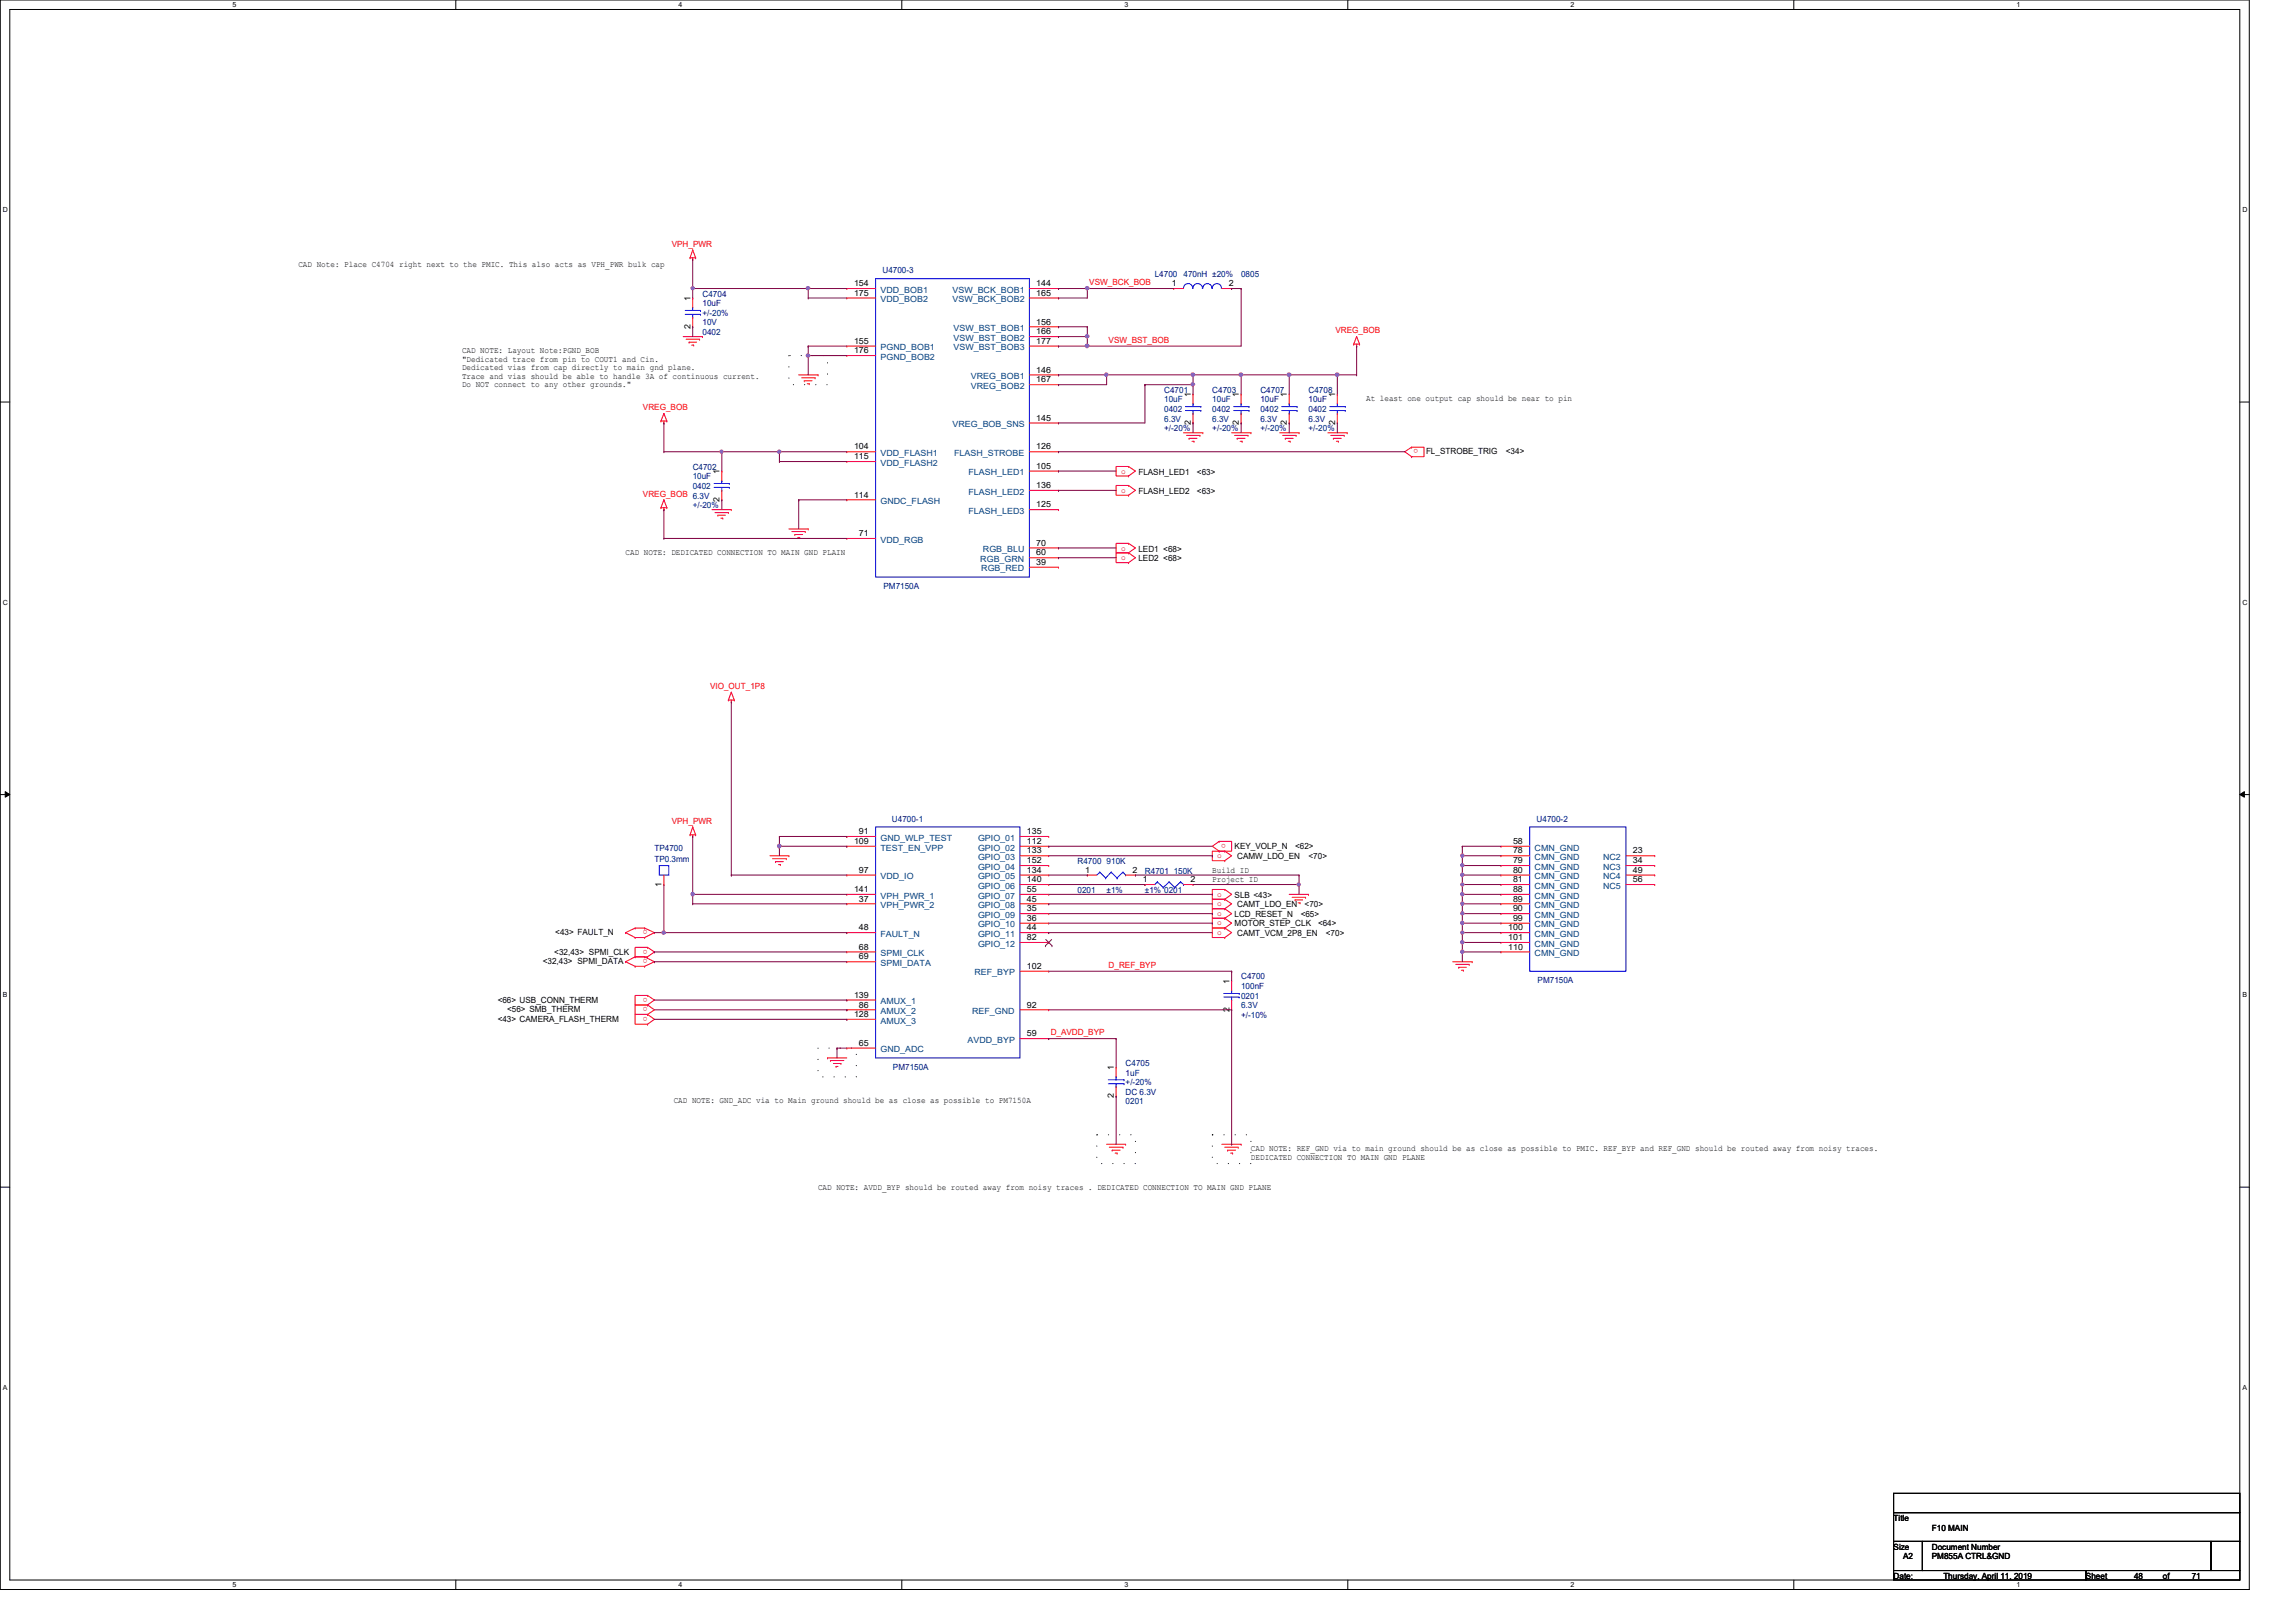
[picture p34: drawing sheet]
<svg xmlns="http://www.w3.org/2000/svg" width="297mm" height="210mm" viewBox="0 0 297 210" stroke-linecap="round" stroke-linejoin="round" font-family="sans-serif">
<defs><g id="words">
<g font-size="1.1">
<text x="38.6" y="34.5">CAD Note: Place C4704 right next to the PMIC. This also acts as VPH_PWR bulk cap</text>
<text x="89.3" y="38.9" transform="rotate(-90 89.3 38.9)">1</text>
<text x="110.5" y="37">154</text>
<text x="110.5" y="38.3">175</text>
<text x="134.1" y="38.3">165</text>
<text x="134.1" y="37">144</text>
<text x="134.1" y="42">156</text>
<text x="151.6" y="37">1</text>
<text x="159" y="37">2</text>
<text x="59.8" y="45.7">CAD NOTE: Layout Note:PGND_BOB</text>
<text x="59.8" y="46.8">&quot;Dedicated trace from pin to COUT1 and Cin.</text>
<text x="59.8" y="47.9">Dedicated vias from cap directly to main gnd plane.</text>
<text x="89.3" y="42.6" transform="rotate(-90 89.3 42.6)">2</text>
<text x="110.5" y="44.5">155</text>
<text x="110.5" y="45.7">176</text>
<text x="134.1" y="43.3">166</text>
<text x="134.1" y="44.5">177</text>
<text x="59.8" y="49">Trace and vias should be able to handle 3A of continuous current.</text>
<text x="59.8" y="50.1">Do NOT connect to any other grounds.&quot;</text>
<text x="134.1" y="48.2">146</text>
<text x="134.1" y="49.5">167</text>
<text x="154" y="51.4" transform="rotate(-90 154 51.4)">1</text>
<text x="160.3" y="51.4" transform="rotate(-90 160.3 51.4)">1</text>
<text x="166.5" y="51.4" transform="rotate(-90 166.5 51.4)">1</text>
<text x="172.7" y="51.4" transform="rotate(-90 172.7 51.4)">1</text>
<text x="176.7" y="51.9">At least one output cap should be near to pin</text>
<text x="110.5" y="58.2">104</text>
<text x="110.5" y="59.4">115</text>
<text x="134.1" y="54.4">145</text>
<text x="134.1" y="58.2">126</text>
<text x="154" y="55" transform="rotate(-90 154 55)">2</text>
<text x="160.3" y="55" transform="rotate(-90 160.3 55)">2</text>
<text x="166.5" y="55" transform="rotate(-90 166.5 55)">2</text>
<text x="172.7" y="55" transform="rotate(-90 172.7 55)">2</text>
<text x="184.5" y="58.8">FL_STROBE_TRIG</text>
<text x="194.8" y="58.8">&lt;34&gt;</text>
<text x="93.1" y="65" transform="rotate(-90 93.1 65)">2</text>
<text x="93.1" y="61.3" transform="rotate(-90 93.1 61.3)">1</text>
<text x="110.5" y="64.4">114</text>
<text x="134.1" y="60.7">105</text>
<text x="134.1" y="63.2">136</text>
<text x="134.1" y="65.7">125</text>
<text x="147.3" y="61.4">FLASH_LED1</text>
<text x="147.3" y="63.9">FLASH_LED2</text>
<text x="154.9" y="61.4">&lt;63&gt;</text>
<text x="154.9" y="63.9">&lt;63&gt;</text>
<text x="80.9" y="71.8">CAD NOTE: DEDICATED CONNECTION TO MAIN GND PLAIN</text>
<text x="111.1" y="69.4">71</text>
<text x="134.1" y="70.6">70</text>
<text x="134.1" y="71.9">60</text>
<text x="147.3" y="71.4">LED1 &lt;68&gt;</text>
<text x="134.1" y="73.1">39</text>
<text x="147.3" y="72.6">LED2 &lt;68&gt;</text>
<text x="111.1" y="107.9">91</text>
<text x="132.8" y="107.9">135</text>
<text x="110.5" y="109.2">109</text>
<text x="111.1" y="112.9">97</text>
<text x="132.8" y="109.2">112</text>
<text x="132.8" y="110.4">133</text>
<text x="132.8" y="111.7">152</text>
<text x="132.8" y="112.9">134</text>
<text x="140.4" y="112.9">1</text>
<text x="146.5" y="112.9">2</text>
<text x="156.8" y="112.9">Build ID</text>
<text x="159.7" y="109.8">KEY_VOLP_N</text>
<text x="160.1" y="111.2">CAMW_LDO_EN</text>
<text x="167.6" y="109.8">&lt;62&gt;</text>
<text x="169.3" y="111.2">&lt;70&gt;</text>
<text x="195.7" y="109.2">58</text>
<text x="195.7" y="110.4">78</text>
<text x="195.7" y="112.9">80</text>
<text x="195.7" y="111.7">79</text>
<text x="211.2" y="110.4">23</text>
<text x="211.2" y="111.7">34</text>
<text x="211.2" y="112.9">49</text>
<text x="85.6" y="114.8" transform="rotate(-90 85.6 114.8)">1</text>
<text x="110.5" y="115.4">141</text>
<text x="111.1" y="116.7">37</text>
<text x="132.8" y="114.2">140</text>
<text x="132.8" y="115.4">55</text>
<text x="132.8" y="116.7">45</text>
<text x="132.8" y="117.9">35</text>
<text x="132.8" y="119.2">36</text>
<text x="147.9" y="114.2">1</text>
<text x="154" y="114.2">2</text>
<text x="156.8" y="114.2">Project ID</text>
<text x="159.7" y="116.2">SLB &lt;43&gt;</text>
<text x="159.7" y="118.7">LCD_RESET_N</text>
<text x="159.7" y="119.9">MOTOR_STEP_CLK</text>
<text x="160.1" y="117.4">CAMT_LDO_EN</text>
<text x="168.3" y="118.7">&lt;65&gt;</text>
<text x="168.8" y="117.4">&lt;70&gt;</text>
<text x="170.5" y="119.9">&lt;64&gt;</text>
<text x="195.7" y="114.2">81</text>
<text x="195.7" y="115.4">88</text>
<text x="195.7" y="116.7">89</text>
<text x="195.7" y="117.9">90</text>
<text x="195.7" y="119.2">99</text>
<text x="211.2" y="114.2">56</text>
<text x="70.2" y="124.8">&lt;32,43&gt; SPMI_DATA</text>
<text x="71.7" y="123.5">&lt;32,43&gt; SPMI_CLK</text>
<text x="71.8" y="121">&lt;43&gt; FAULT_N</text>
<text x="111.1" y="120.4">48</text>
<text x="111.1" y="122.9">68</text>
<text x="111.1" y="124.2">69</text>
<text x="132.8" y="120.4">44</text>
<text x="132.8" y="121.7">82</text>
<text x="132.8" y="125.4">102</text>
<text x="160.1" y="121.2">CAMT_VCM_2P8_EN</text>
<text x="171.5" y="121.2">&lt;70&gt;</text>
<text x="195.1" y="120.4">100</text>
<text x="195.1" y="121.7">101</text>
<text x="195.1" y="122.9">110</text>
<text x="64.4" y="129.8">&lt;66&gt; USB_CONN_THERM</text>
<text x="65.6" y="131">&lt;56&gt; SMB_THERM</text>
<text x="110.5" y="129.1">139</text>
<text x="110.5" y="131.6">128</text>
<text x="111.1" y="130.4">86</text>
<text x="132.8" y="130.4">92</text>
<text x="159" y="130.9" transform="rotate(-90 159 130.9)">2</text>
<text x="159" y="127.3" transform="rotate(-90 159 127.3)">1</text>
<text x="64.4" y="132.2">&lt;43&gt; CAMERA_FLASH_THERM</text>
<text x="111.1" y="135.3">65</text>
<text x="132.8" y="134.1">59</text>
<text x="87.2" y="142.8">CAD NOTE: GND_ADC via to Main ground should be as close as possible to PM7150A</text>
<text x="144.1" y="142.2" transform="rotate(-90 144.1 142.2)">2</text>
<text x="144.1" y="138.5" transform="rotate(-90 144.1 138.5)">1</text>
<text x="161.8" y="149">CAD NOTE: REF_GND via to main ground should be as close as possible to PMIC. REF_BYP and REF_GND should be routed away from noisy traces.</text>
<text x="105.8" y="154">CAD NOTE: AVDD_BYP should be routed away from noisy traces . DEDICATED CONNECTION TO MAIN GND PLANE</text>
<text x="161.8" y="150.1">DEDICATED CONNECTION TO MAIN GND PLANE</text>
<text x="245" y="196.8">Title</text>
<text x="245" y="200.5">Size</text>
<text x="246.2" y="201.8">A2</text>
<text x="249.9" y="200.5">Document Number</text>
<text x="249.9" y="201.8">PM855A CTRL&amp;GND</text>
<text x="249.9" y="198.1">F10 MAIN</text>
<text x="245" y="204.3">Date:</text>
<text x="251.4" y="204.3">Thursday, April 11, 2019</text>
<text x="269.9" y="204.3">Sheet</text>
<text x="276.1" y="204.3">48</text>
<text x="279.8" y="204.3">of</text>
<text x="283.5" y="204.3">71</text>
</g>
<g font-size="1.1" fill="#f00">
<text x="86.9" y="31.9">VPH_PWR</text>
<text x="140.9" y="36.9">VSW_BCK_BOB</text>
<text x="143.4" y="44.3">VSW_BST_BOB</text>
<text x="172.8" y="43.1">VREG_BOB</text>
<text x="83.2" y="53.1">VREG_BOB</text>
<text x="183.5" y="58.2" transform="rotate(180 183.5 58.2)">o</text>
<text x="83.2" y="64.3">VREG_BOB 6.3V</text>
<text x="145" y="61.3">o</text>
<text x="145" y="63.8">o</text>
<text x="145" y="71.2">o</text>
<text x="145" y="72.5">o</text>
<text x="91.9" y="89.2">VIO_OUT_1P8</text>
<text x="86.9" y="106.6">VPH_PWR</text>
<text x="157.5" y="111.1">o</text>
<text x="158.6" y="109.2" transform="rotate(180 158.6 109.2)">o</text>
<text x="157.5" y="116">o</text>
<text x="157.5" y="117.3">o</text>
<text x="157.5" y="118.5">o</text>
<text x="157.5" y="119.8">o</text>
<text x="83.8" y="120.4" transform="rotate(180 83.8 120.4)">o</text>
<text x="83.8" y="124.1" transform="rotate(180 83.8 124.1)">o</text>
<text x="83.8" y="122.9" transform="rotate(180 83.8 122.9)">o</text>
<text x="143.4" y="125.2">D_REF_BYP</text>
<text x="157.5" y="121">o</text>
<text x="83.8" y="129.1" transform="rotate(180 83.8 129.1)">o</text>
<text x="83.8" y="130.3" transform="rotate(180 83.8 130.3)">o</text>
<text x="83.8" y="131.6" transform="rotate(180 83.8 131.6)">o</text>
<text x="135.9" y="133.9">D_AVDD_BYP</text>
</g>
<g font-size="1.1" fill="#000080">
<text x="114.2" y="35.4">U4700-3</text>
<text x="149.4" y="35.9">L4700</text>
<text x="153.1" y="35.9">470nH ±20%</text>
<text x="160.6" y="35.9">0805</text>
<text x="90.9" y="38.4">C4704</text>
<text x="90.9" y="39.6">10uF</text>
<text x="90.9" y="40.9">+/-20%</text>
<text x="90.9" y="43.3">0402</text>
<text x="90.9" y="42.1">10V</text>
<text x="150.6" y="50.8">C4701</text>
<text x="150.6" y="52.1">10uF</text>
<text x="150.6" y="53.3">0402</text>
<text x="156.8" y="50.8">C4703</text>
<text x="156.8" y="52.1">10uF</text>
<text x="156.8" y="53.3">0402</text>
<text x="163.1" y="50.8">C4707</text>
<text x="163.1" y="52.1">10uF</text>
<text x="163.1" y="53.3">0402</text>
<text x="169.3" y="50.8">C4708</text>
<text x="169.3" y="52.1">10uF</text>
<text x="169.3" y="53.3">0402</text>
<text x="150.6" y="54.6">6.3V</text>
<text x="150.6" y="55.8">+/-20%</text>
<text x="156.8" y="54.6">6.3V</text>
<text x="156.8" y="55.8">+/-20%</text>
<text x="163.1" y="54.6">6.3V</text>
<text x="163.1" y="55.8">+/-20%</text>
<text x="169.3" y="54.6">6.3V</text>
<text x="169.3" y="55.8">+/-20%</text>
<text x="89.6" y="60.8">C4702</text>
<text x="89.6" y="62">10uF</text>
<text x="89.6" y="63.3">0402</text>
<text x="89.6" y="65.7">+/-20%</text>
<text x="114.3" y="76.2">PM7150A</text>
<text x="115.4" y="106.3">U4700-1</text>
<text x="198.8" y="106.3">U4700-2</text>
<text x="84.7" y="110.1">TP4700</text>
<text x="84.7" y="111.5">TP0.3mm</text>
<text x="139.4" y="111.8">R4700 910K</text>
<text x="148.1" y="113.1">R4701 150K</text>
<text x="139.4" y="115.5">0201</text>
<text x="143.2" y="115.5">±1%</text>
<text x="148.1" y="115.5">±1% 0201</text>
<text x="160.6" y="126.7">C4700</text>
<text x="160.6" y="128">100nF</text>
<text x="160.6" y="129.2">0201</text>
<text x="160.6" y="130.5">6.3V</text>
<text x="160.6" y="131.7">+/-10%</text>
<text x="198.9" y="127.3">PM7150A</text>
<text x="145.6" y="138">C4705</text>
<text x="115.5" y="138.4">PM7150A</text>
<text x="145.6" y="139.2">1uF</text>
<text x="145.6" y="142.9">0201</text>
<text x="145.6" y="141.7">DC 6.3V</text>
<text x="145.6" y="140.4">+/-20%</text>
</g>
<g font-size="1.1" fill="#004080">
<text x="113.9" y="37.9">VDD_BOB1</text>
<text x="113.9" y="39.1">VDD_BOB2</text>
<text x="123.2" y="39.1">VSW_BCK_BOB2</text>
<text x="123.2" y="37.9">VSW_BCK_BOB1</text>
<text x="113.9" y="45.3">PGND_BOB1</text>
<text x="113.9" y="46.6">PGND_BOB2</text>
<text x="123.4" y="42.8">VSW_BST_BOB1</text>
<text x="123.4" y="44.1">VSW_BST_BOB2</text>
<text x="123.4" y="45.3">VSW_BST_BOB3</text>
<text x="125.6" y="49.1">VREG_BOB1</text>
<text x="125.6" y="50.3">VREG_BOB2</text>
<text x="113.9" y="59">VDD_FLASH1</text>
<text x="123.2" y="55.3">VREG_BOB_SNS</text>
<text x="123.4" y="59">FLASH_STROBE</text>
<text x="113.9" y="60.3">VDD_FLASH2</text>
<text x="113.9" y="65.2">GNDC_FLASH</text>
<text x="125.3" y="61.5">FLASH_LED1</text>
<text x="125.3" y="64">FLASH_LED2</text>
<text x="113.9" y="70.2">VDD_RGB</text>
<text x="125.3" y="66.5">FLASH_LED3</text>
<text x="127.2" y="71.5">RGB_BLU</text>
<text x="126.8" y="72.7">RGB_GRN</text>
<text x="127" y="74">RGB_RED</text>
<text x="113.9" y="108.8">GND_WLP_TEST</text>
<text x="113.9" y="110.1">TEST_EN_VPP</text>
<text x="113.9" y="113.8">VDD_IO</text>
<text x="126.5" y="108.8">GPIO_01</text>
<text x="126.5" y="110.1">GPIO_02</text>
<text x="126.5" y="111.3">GPIO_03</text>
<text x="126.5" y="112.6">GPIO_04</text>
<text x="126.5" y="113.8">GPIO_05</text>
<text x="198.5" y="110.1">CMN_GND</text>
<text x="198.5" y="111.3">CMN_GND</text>
<text x="198.5" y="113.8">CMN_GND</text>
<text x="198.5" y="112.6">CMN_GND</text>
<text x="207.4" y="111.3">NC2</text>
<text x="207.4" y="112.6">NC3</text>
<text x="207.4" y="113.8">NC4</text>
<text x="113.9" y="116.3">VPH_PWR_1</text>
<text x="113.9" y="117.5">VPH_PWR_2</text>
<text x="126.5" y="115">GPIO_06</text>
<text x="126.5" y="116.3">GPIO_07</text>
<text x="126.5" y="117.5">GPIO_08</text>
<text x="126.5" y="118.8">GPIO_09</text>
<text x="198.5" y="115">CMN_GND</text>
<text x="198.5" y="116.3">CMN_GND</text>
<text x="198.5" y="117.5">CMN_GND</text>
<text x="198.5" y="118.8">CMN_GND</text>
<text x="207.4" y="115">NC5</text>
<text x="113.9" y="121.2">FAULT_N</text>
<text x="113.9" y="123.7">SPMI_CLK</text>
<text x="113.9" y="125">SPMI_DATA</text>
<text x="126.5" y="120">GPIO_10</text>
<text x="126.5" y="121.2">GPIO_11</text>
<text x="126.5" y="122.5">GPIO_12</text>
<text x="198.5" y="120">CMN_GND</text>
<text x="198.5" y="121.2">CMN_GND</text>
<text x="198.5" y="122.5">CMN_GND</text>
<text x="198.5" y="123.7">CMN_GND</text>
<text x="113.9" y="130">AMUX_1</text>
<text x="113.9" y="131.2">AMUX_2</text>
<text x="125.8" y="131.2">REF_GND</text>
<text x="126.1" y="126.2">REF_BYP</text>
<text x="113.9" y="132.5">AMUX_3</text>
<text x="113.9" y="136.2">GND_ADC</text>
<text x="125.2" y="135">AVDD_BYP</text>
</g>
<g font-size=".9">
<text x="30.1" y=".9">5</text>
<text x="87.8" y=".9">4</text>
<text x="145.5" y=".9">3</text>
<text x="203.2" y=".9">2</text>
<text x="260.9" y=".9">1</text>
<text x=".4" y="27.4">D</text>
<text x="290.1" y="27.4">D</text>
<text x=".4" y="78.2">C</text>
<text x="290.1" y="78.2">C</text>
<text x=".4" y="129">B</text>
<text x="290.1" y="129">B</text>
<text x=".4" y="179.8">A</text>
<text x="290.1" y="179.8">A</text>
<text x="30.1" y="205.4">5</text>
<text x="87.8" y="205.4">4</text>
<text x="145.5" y="205.4">3</text>
<text x="203.2" y="205.4">2</text>
<text x="260.9" y="205.4">1</text>
</g>
</g></defs>
<path d="M0 0h291v205.7h-291zM1.3 1.2h288.5v203.3h-288.5z" fill="none" stroke="#000" stroke-width=".13"/>
<g fill="#fff">
<path d="M30.1 .1h.5v1h-.5z"/>
<path d="M30.1 204.6h.5v1h-.5z"/>
</g>
<path d="M59 0v1.2M59 204.5v1.2" fill="none" stroke="#000" stroke-width=".13"/>
<g fill="#fff">
<path d="M87.8 .1h.5v1h-.5z"/>
<path d="M87.8 204.6h.5v1h-.5z"/>
</g>
<path d="M116.7 0v1.2M116.7 204.5v1.2" fill="none" stroke="#000" stroke-width=".13"/>
<g fill="#fff">
<path d="M145.5 .1h.5v1h-.5z"/>
<path d="M145.5 204.6h.5v1h-.5z"/>
</g>
<path d="M174.4 0v1.2M174.4 204.5v1.2" fill="none" stroke="#000" stroke-width=".13"/>
<g fill="#fff">
<path d="M203.2 .1h.5v1h-.5z"/>
<path d="M203.2 204.6h.5v1h-.5z"/>
</g>
<path d="M232.1 0v1.2M232.1 204.5v1.2" fill="none" stroke="#000" stroke-width=".13"/>
<g fill="#fff">
<path d="M260.9 .1h.5v1h-.5z"/>
<path d="M260.9 204.6h.5v1h-.5z"/>
<path d="M.4 26.6h.6v1h-.6z"/>
<path d="M290.1 26.6h.6v1h-.6z"/>
<path d="M.4 77.4h.6v1h-.6z"/>
<path d="M290.1 77.4h.6v1h-.6z"/>
</g>
<path d="M0 52h1.3M289.8 52h1.2" fill="none" stroke="#000" stroke-width=".13"/>
<g fill="#fff">
<path d="M.4 128.2h.6v1h-.6z"/>
<path d="M290.1 128.2h.6v1h-.6z"/>
</g>
<path d="M0 102.8h1.3M.7 102.4l.6 .4-.6 .4zM289.8 102.8l.6-.4v.8zM289.8 102.8h1.2" fill="none" stroke="#000" stroke-width=".13"/>
<path d="M.7 102.4l.6 .4-.6 .4zM289.8 102.8l.6-.4v.8z" fill="#000"/>
<g fill="#fff">
<path d="M.4 179h.5v1h-.5z"/>
<path d="M290.1 179h.6v1h-.6z"/>
</g>
<path d="M0 153.6h1.3M289.8 153.6h1.2M245 193.3h44.8v2.4h-44.8zM245 195.7h44.8v3.8h-44.8zM245 199.5h3.7v3.7h-3.7zM248.7 199.5h37.3v3.7h-37.3zM286 199.5h3.8v3.7h-3.8zM245 203.2h24.9v1.3h-24.9zM269.9 203.2h19.9v1.3h-19.9z" fill="none" stroke="#000" stroke-width=".13"/>
<path d="M102.1 46h5v3.8h-5zM105.8 135.6h5v3.8h-5zM141.9 146.9h5v3.7h-5zM156.8 146.9h5v3.7h-5z" fill="none" stroke="#000" stroke-width=".13" stroke-dasharray="0 1.4"/>
<g fill="none" stroke="#f00" stroke-width=".13">
<path d="M89.3 33.4h.1M89.3 33.4h.7M89.6 33.6h.1M89.6 32.3h.1M89.6 38.6h.1M89.6 33.4v.2M89.6 38.6v1.2M89.6 32.3l.4 1.1M89.6 32.3l-.3 1.1M90 33.4h.1M109.6 37.3h.1M109.6 38.6h.1"/>
<path d="M109.6 37.3h3.7M109.6 38.6h3.7M133.2 37.3h3.7M133.2 38.6h3.7M136.9 38.6h.1M136.9 37.3h.1M151.8 37.3h.1M151.8 37.3h1.3M158.1 37.3h1.2M159.3 37.3h.1M85.5 54.5h.1M85.5 54.5h.8"/>
<path d="M85.9 54.7h.1M85.9 53.5h.1M85.9 54.5v.2M85.9 53.5l.4 1M85.9 53.5l-.4 1M86.3 54.5h.1M88.4 43.6h2.5M88.8 43.9h1.7M89.2 44.3h.1M89.2 44.3h.9M89.5 44.7h.2M89.6 42.3h.1"/>
<path d="M89.6 41.1v1.2M89.7 44.7h.1M90.5 43.9h.1M90.9 43.6h.1M103.3 48.5h2.5M103.7 48.9h1.7M104.1 49.3h.1M104.1 49.3h1M104.4 49.7h.3M104.7 49.7h.1M105.4 48.9h.1M105.8 48.5h.1"/>
<path d="M109.6 44.8h.1M109.6 46h.1M109.6 58.5h.1M109.6 59.7h.1M109.6 44.8h3.7M109.6 46h3.7M109.6 58.5h3.7M109.6 59.7h3.7M133.2 43.6h3.7M133.2 48.5h3.7M133.2 44.8h3.7M133.2 58.5h3.7"/>
<path d="M133.2 42.3h3.7M133.2 49.8h3.7M133.2 54.7h3.7M136.9 42.3h.1M136.9 43.6h.1M136.9 44.8h.1M136.9 48.5h.1M136.9 49.8h.1M136.9 54.7h.1M136.9 58.5h.1M153.1 56h2.5M153.5 56.3h1.7"/>
<path d="M153.8 56.7h.1M153.8 56.7h1.1M154.2 57.1h.3M154.3 51h.1M154.3 54.7h.1M154.3 51v1.2M154.3 53.5v1.2M154.5 57.1h.1M155.2 56.3h.1M155.6 56h.1M159.3 56h2.5M159.7 56.3h1.8"/>
<path d="M160.1 56.7h.1M160.1 56.7h1M160.4 57.1h.3M160.6 51h.1M160.6 54.7h.1M160.6 51v1.2M160.6 53.5v1.2M160.7 57.1h.1M161.5 56.3h.1M161.8 56h.1M165.6 56h2.5M165.9 56.3h1.8"/>
<path d="M166.3 56.7h.1M166.3 56.7h1M166.7 57.1h.2M166.8 51h.1M166.8 54.7h.1M166.8 51v1.2M166.8 53.5v1.2M166.9 57.1h.1M167.7 56.3h.1M168.1 56h.1M171.8 56h2.5M172.2 56.3h1.7"/>
<path d="M172.5 56.7h.1M172.5 56.7h1M172.9 57.1h.2M173 51h.1M173 54.7h.1M173 51v1.2M173 53.5v1.2M173.1 57.1h.1M173.9 56.3h.1M174.3 56h.1M175.1 44.5h.1M175.1 44.5h.8"/>
<path d="M175.5 44.8h.1M175.5 43.6h.1M175.5 44.5v.3M175.5 43.6l.4 .9M175.5 43.6l-.4 .9M175.9 44.5h.1M182.6 59.1h.1M182.6 57.9h.1M182.6 57.9h1.6v1.2h-1.6M182.6 57.9l-.9 .6 .9 .6M85.5 65.7h.1M85.5 65.7h.8"/>
<path d="M85.9 66h.1M85.9 64.7h.1M85.9 65.7v.3M85.9 64.7l.4 1M85.9 64.7l-.4 1M86.3 65.7h.1M92.1 66h2.5M92.5 66.3h1.7M92.9 66.7h.1M92.9 66.7h.9M93.3 67.1h.2M93.4 61h.1"/>
<path d="M93.4 64.7h.1M93.4 61v1.2M93.4 63.5v1.2M93.5 67.1h.1M94.2 66.3h.1M94.6 66h.1M102.1 68.5h2.5M102.4 68.8h1.8M102.8 69.2h.1M102.8 69.2h1M103.2 69.6h.3M103.5 69.6h.1"/>
<path d="M104.2 68.8h.1M104.6 68.5h.1M109.6 64.7h.1M109.6 69.7h.1M109.6 64.7h3.7M109.6 69.7h3.7M133.2 66h3.7M133.2 61h3.7M133.2 63.5h3.7M133.2 70.9h3.7M133.2 72.2h3.7M133.2 73.4h3.7"/>
<path d="M136.9 61h.1M136.9 63.5h.1M136.9 66h.1M136.9 70.9h.1M136.9 72.2h.1M136.9 73.4h.1M146 60.4h.1M146 61.6h.1M146 60.4h-1.6v1.2h1.6M146 62.8h.1M146 64.1h.1M146 62.8h-1.6v1.3h1.6"/>
<path d="M146 70.3h.1M146 71.5h.1M146 70.3h-1.6v1.2h1.6M146 72.8h.1M146 71.5h-1.6v1.3h1.6M146 60.4l.9 .6-.9 .6M146 62.8l.9 .7-.9 .6M146 70.3l.9 .6-.9 .6M146 71.5l.9 .7-.9 .6M94.2 90.6h.1M94.2 90.6h.8M94.6 90.8h.1"/>
<path d="M94.6 89.6h.1M94.6 90.6v.2M94.6 89.6l.4 1M94.6 89.6l-.4 1M95 90.6h.1M85.9 114.5h.1M85.9 113.2v1.3M89.3 108h.1M89.3 108h.7M89.6 108.2h.1M89.6 107h.1M89.6 108v.2"/>
<path d="M89.6 107l.4 1M89.6 107l-.3 1M90 108h.1M99.6 110.7h2.5M99.9 111.1h1.8M100.3 111.5h.1M100.3 111.5h1M100.7 111.9h.3M101 111.9h.1M101.7 111.1h.1M102.1 110.7h.1M109.6 108.2h.1"/>
<path d="M109.6 109.5h.1M109.6 113.2h.1M109.6 115.7h.1M109.6 117h.1M109.6 115.7h3.7M109.6 109.5h3.7M109.6 113.2h3.7M109.6 117h3.7M109.6 108.2h3.7M131.9 110.7h3.8M131.9 115.7h3.8M131.9 109.5h3.8"/>
<path d="M131.9 113.2h3.8M131.9 114.5h3.8M131.9 112h3.8M131.9 117h3.8M131.9 118.2h3.8M131.9 119.5h3.8M131.9 108.2h3.8M135.7 108.2h.1M135.7 109.5h.1M135.7 110.7h.1M135.7 112h.1M135.7 113.2h.1"/>
<path d="M135.7 114.5h.1M135.7 115.7h.1M135.7 117h.1M135.7 118.2h.1M135.7 119.5h.1M140.7 113.2h.1M140.7 113.2h1.2M145.6 113.2h1.3M146.9 113.2h.1M148.1 114.5h.1M148.1 114.5h1.3M153.1 114.5h1.2"/>
<path d="M154.3 114.5h.1M157.7 110.2h.1M157.7 108.9h.1M157.7 108.9h1.6v1.3h-1.6M157.7 108.9l-.9 .6 .9 .7M158.5 110.2h.1M158.5 111.4h.1M158.5 110.2h-1.7v1.2h1.7M158.5 115.1h.1M158.5 116.4h.1M158.5 115.1h-1.7v1.3h1.7M158.5 117.6h.1"/>
<path d="M158.5 116.4h-1.7v1.2h1.7M158.5 118.8h.1M158.5 117.6h-1.7v1.2h1.7M158.5 118.8h-1.7v1.3h1.7M158.5 110.2l.8 .5-.8 .7M158.5 115.1l.8 .6-.8 .7M158.5 116.4l.8 .6-.8 .6M158.5 117.6l.8 .6-.8 .6M158.5 118.8l.8 .7-.8 .6M166.8 115.7h2.5M167.2 116.1h1.7M167.6 116.5h.1"/>
<path d="M167.6 116.5h.9M167.9 116.8h.3M168.2 116.8h.1M168.9 116.1h.1M169.3 115.7h.1M194.2 109.5h.1M194.2 110.7h.1M194.2 113.2h.1M194.2 114.5h.1M194.2 115.7h.1M194.2 112h.1M194.2 117h.1"/>
<path d="M194.2 118.2h.1M194.2 119.5h.1M194.2 110.7h3.7M194.2 115.7h3.7M194.2 109.5h3.7M194.2 113.2h3.7M194.2 114.5h3.7M194.2 112h3.7M194.2 117h3.7M194.2 118.2h3.7M194.2 119.5h3.7M210.4 110.7h3.7"/>
<path d="M210.4 113.2h3.7M210.4 114.5h3.7M210.4 112h3.7M214.1 110.7h.1M214.1 112h.1M214.1 113.2h.1M214.1 114.5h.1M80.9 120.7h.1M80.9 124.5h.1M80.9 120.7l1.3 .6M80.9 124.5l1.3 .6M82.2 121.3h.1"/>
<path d="M82.2 120.1h.1M82.2 125.1h.1M82.2 123.8h.1M82.2 121.3h1.2M82.2 120.1l-1.3 .6M82.2 120.1h1.2M82.2 125.1h1.2M82.2 123.8l-1.3 .7M82.2 123.8h1.2M83.4 121.3h.1M83.4 120.1h.1M83.4 125.1h.1"/>
<path d="M83.4 123.8h.1M83.4 120.1l1.3 .6M83.4 123.8l1.3 .7M83.8 123.8h.1M83.8 122.6h.1M83.8 122.6h-1.6v1.2h1.6M83.8 130h.1M83.8 128.8h.1M83.8 128.8h-1.6v1.2h1.6M83.8 131.3h.1M83.8 130h-1.6v1.3h1.6M83.8 132.5h.1"/>
<path d="M83.8 131.3h-1.6v1.2h1.6M83.8 122.6l.9 .6-.9 .6M83.8 128.8l.9 .6-.9 .6M83.8 130l.9 .7-.9 .6M83.8 131.3l.9 .6-.9 .6M84.7 120.7h.1M84.7 124.5h.1M84.7 120.7l-1.3 .6M84.7 124.5l-1.3 .6M107.1 136.9h.1M107.1 136.9h2.5M107.4 137.2h.1"/>
<path d="M107.4 137.2h1.8M107.8 137.6h1M108.2 138h.1M108.2 138h.2M108.8 137.6h.1M109.6 120.7h.1M109.6 123.2h.1M109.6 124.5h.1M109.6 129.4h.1M109.6 130.7h.1M109.6 131.9h.1M109.6 135.6h.1"/>
<path d="M109.6 124.5h3.7M109.6 120.7h3.7M109.6 123.2h3.7M109.6 129.4h3.7M109.6 130.7h3.7M109.6 131.9h3.7M109.6 135.6h3.7M131.9 120.7h3.8M131.9 122h3.8M131.9 130.7h3.8M131.9 125.7h3.8M131.9 134.4h3.8"/>
<path d="M135.7 120.7h.1M135.7 122h.1M135.7 125.7h.1M135.7 130.7h.1M135.7 134.4h.1M144.4 138.1h.1M144.4 138.1v1.3M158.5 120.1h.1M158.5 121.3h.1M158.5 120.1h-1.7v1.2h1.7M158.5 120.1l.8 .6-.8 .6M159.3 126.9h.1"/>
<path d="M159.3 130.7h.1M159.3 126.9v1.3M159.3 129.4v1.3M188 124.5h2.5M188.3 124.8h1.8M188.7 125.2h.1M188.7 125.2h1M189.1 125.6h.2M189.3 125.6h.1M190.1 124.8h.1M190.5 124.5h.1M194.2 120.7h.1"/>
<path d="M194.2 122h.1M194.2 123.2h.1M194.2 120.7h3.7M194.2 122h3.7M194.2 123.2h3.7M143.2 148.1h2.4M143.5 148.5h1.8M143.9 148.8h.1M143.9 148.8h1M144.3 149.2h.2M144.4 141.9h.1M144.4 140.6v1.3"/>
<path d="M144.5 149.2h.1M145.3 148.5h.1M145.6 148.1h.1M158.1 148.1h2.5M158.5 148.5h1.7M158.8 148.8h.1M158.8 148.8h1M159.2 149.2h.3M159.5 149.2h.1M160.2 148.5h.1M160.6 148.1h.1"/>
</g>
<g fill="none" stroke="#00f" stroke-width=".13">
<path d="M89.6 39.8h.1M89.6 39.8v.4M113.3 36.1h19.9v38.6h-19.9zM154.3 37.3a.57 .57 0 0 0-.6-.6 .57 .57 0 0 0-.6 .6M155.5 37.3a.59 .59 0 0 0-.6-.6 .59 .59 0 0 0-.6 .6M156.8 37.3a.57 .57 0 0 0-.6-.6 .57 .57 0 0 0-.6 .6M158 37.3a.57 .57 0 0 0-.6-.6 .57 .57 0 0 0-.6 .6M88.6 40.2h2M88.6 40.7h2M89.6 41.1h.1M89.6 40.7v.4M90.6 40.2h.1"/>
<path d="M90.6 40.7h.1M153.4 52.6h2M153.4 53.1h2M154.3 52.2h.1M154.3 53.5h.1M154.3 52.2v.4M154.3 53.1v.4M155.4 52.6h.1M155.4 53.1h.1M159.6 52.6h2M159.6 53.1h2M160.6 52.2h.1"/>
<path d="M160.6 53.5h.1M160.6 52.2v.4M160.6 53.1v.4M161.6 52.6h.1M161.6 53.1h.1M165.8 52.6h2M165.8 53.1h2M166.8 52.2h.1M166.8 53.5h.1M166.8 52.2v.4M166.8 53.1v.4M167.8 52.6h.1"/>
<path d="M167.8 53.1h.1M172 52.6h2M172 53.1h2M173 52.2h.1M173 53.5h.1M173 52.2v.4M173 53.1v.4M174 52.6h.1M174 53.1h.1M92.4 62.6h2M92.4 63.1h2M93.4 62.2h.1"/>
<path d="M93.4 63.5h.1M93.4 62.2v.4M93.4 63.1v.4M94.4 62.6h.1M94.4 63.1h.1M85.3 112h1.2v1.2h-1.2zM113.3 107h18.6v29.9h-18.6zM142.3 112.9h.1M142.3 112.9l-.4 .3M142.3 112.9l.7 .7M143 113.6h.1M143.8 112.9h.1"/>
<path d="M143.8 112.9l-.8 .7M143.8 112.9l.7 .7M144.5 113.6h.1M145.3 112.9h.1M145.3 112.9l-.8 .7M145.3 112.9l.3 .3M145.6 113.2h.1M149.7 114.1h.1M149.7 114.1l-.3 .4M149.7 114.1l.8 .8M150.5 114.9h.1M151.3 114.1h.1"/>
<path d="M151.3 114.1l-.8 .8M151.3 114.1l.7 .8M152 114.9h.1M152.7 114.1h.1M152.7 114.1l-.7 .8M152.7 114.1l.4 .4M153.1 114.5h.1M197.9 107h12.5v18.7h-12.5zM143.4 139.7h2M144.4 139.4h.1M144.4 139.4v.3M145.4 139.7h.1"/>
<path d="M158.3 128.6h2M158.3 129h2M159.3 128.2h.1M159.3 129.4h.1M159.3 128.2v.4M159.3 129v.4M160.3 128.6h.1M160.3 129h.1M143.4 140.3h2M144.4 140.6h.1M144.4 140.3v.3M145.4 140.3h.1"/>
</g>
<path d="M135.3 122.4h.1M135.3 121.6l.8 .8M136.1 121.6l-.8 .8M136.1 122.4h.1" fill="none" stroke="#804000" stroke-width=".13"/>
<path d="M89.6 37.3h.1M89.6 37.3h15" fill="none" stroke="#800040" stroke-width=".13"/>
<path d="M104.4 37.1h.3l.1 .2-.1 .1-.2 .1-.1-.1z" fill-rule="evenodd" fill="#f0f"/>
<path d="M104.4 37.1h.3l.1 .2-.1 .1-.2 .1-.1-.1z" fill="none" stroke="#f0f" stroke-width=".13"/>
<path d="M89.5 37.1h.3v.2v.1l-.2 .1-.1-.1z" fill-rule="evenodd" fill="#f0f"/>
<path d="M89.5 37.1h.3v.2v.1l-.2 .1-.1-.1z" fill="none" stroke="#f0f" stroke-width=".13"/>
<g fill="none" stroke="#800040" stroke-width=".13">
<path d="M89.6 33.6h.1M89.6 37.3h.1M89.6 33.6v5M104.6 38.6h.1M104.6 37.3h.1M104.6 38.6h5M104.6 37.3v1.3M104.6 37.3h5M89.6 42.3h.1M89.6 42.3v1.3M104.6 44.8h.1M104.6 46h.1"/>
<path d="M104.6 44.8v1.2M104.6 44.8h5M104.6 46h5"/>
</g>
<path d="M104.4 45.9h.3l.1 .1-.1 .2h-.2h-.1z" fill-rule="evenodd" fill="#f0f"/>
<path d="M104.4 45.9h.3l.1 .1-.1 .2h-.2h-.1z" fill="none" stroke="#f0f" stroke-width=".13"/>
<path d="M100.8 58.5h.1M100.8 58.5h8.8M104.6 46h.1M104.6 46v2.5" fill="none" stroke="#800040" stroke-width=".13"/>
<path d="M100.6 58.3h.4v.2v.1l-.2 .1-.2-.1z" fill-rule="evenodd" fill="#f0f"/>
<path d="M100.6 58.3h.4v.2v.1l-.2 .1-.2-.1z" fill="none" stroke="#f0f" stroke-width=".13"/>
<g fill="none" stroke="#800040" stroke-width=".13">
<path d="M85.9 54.7h.1M85.9 58.5h.1M85.9 58.5h14.9M85.9 54.7v3.8M93.4 58.5h.1M93.4 58.5v2.5M100.8 59.7h.1M100.8 58.5h.1M100.8 59.7h8.8M100.8 58.5v1.2M93.4 64.7h.1M93.4 64.7v1.3"/>
<path d="M103.3 64.7h.1M103.3 64.7v3.8M103.3 64.7h6.3"/>
</g>
<path d="M93.2 58.3h.3l.1 .2-.1 .1-.2 .1-.1-.1z" fill-rule="evenodd" fill="#f0f"/>
<path d="M93.2 58.3h.3l.1 .2-.1 .1-.2 .1-.1-.1z" fill="none" stroke="#f0f" stroke-width=".13"/>
<path d="M136.9 37.3h.1M136.9 37.3h14.9M140.7 37.3h.1M140.7 37.3v1.3" fill="none" stroke="#800040" stroke-width=".13"/>
<path d="M140.5 37.1h.3l.1 .2-.1 .1-.2 .1-.1-.1z" fill-rule="evenodd" fill="#f0f"/>
<path d="M140.5 37.1h.3l.1 .2-.1 .1-.2 .1-.1-.1z" fill="none" stroke="#f0f" stroke-width=".13"/>
<path d="M136.9 38.6h.1M136.9 38.6h3.8M159.3 37.3h.1M159.3 37.3h1.3M160.6 37.3h.1M160.6 37.3v7.5h-19.9M136.9 42.3h.1M136.9 42.3h3.8M140.7 42.3h.1M140.7 44.8h.1M140.7 42.3v1.3" fill="none" stroke="#800040" stroke-width=".13"/>
<path d="M140.5 44.6h.3l.1 .1-.1 .2-.2 .1-.1-.1z" fill-rule="evenodd" fill="#f0f"/>
<path d="M140.5 44.6h.3l.1 .1-.1 .2-.2 .1-.1-.1z" fill="none" stroke="#f0f" stroke-width=".13"/>
<g fill="none" stroke="#800040" stroke-width=".13">
<path d="M136.9 44.8h.1M136.9 48.5h.1M136.9 44.8h3.8M136.9 48.5h6.3M154.3 54.7h.1M154.3 54.7v1.3M160.6 54.7h.1M160.6 48.5h.1M160.6 48.5v2.5M160.6 54.7v1.3M160.6 48.5h6.2M166.8 48.5h.1"/>
<path d="M175.5 44.8h.1M175.5 44.8v3.7"/>
</g>
<path d="M160.4 48.3h.3l.1 .2-.1 .1-.2 .1-.1-.1z" fill-rule="evenodd" fill="#f0f"/>
<path d="M160.4 48.3h.3l.1 .2-.1 .1-.2 .1-.1-.1z" fill="none" stroke="#f0f" stroke-width=".13"/>
<path d="M166.6 48.3h.3l.1 .2-.1 .1-.2 .1-.1-.1z" fill-rule="evenodd" fill="#f0f"/>
<path d="M166.6 48.3h.3l.1 .2-.1 .1-.2 .1-.1-.1z" fill="none" stroke="#f0f" stroke-width=".13"/>
<path d="M136.9 49.8h.1M143.2 48.5h.1M143.2 48.5h17.4M143.2 48.5v1.3h-6.3M154.3 48.5h.1M154.3 48.5v1.3" fill="none" stroke="#800040" stroke-width=".13"/>
<path d="M154.1 48.3h.4l.1 .2-.1 .1-.2 .1-.2-.1z" fill-rule="evenodd" fill="#f0f"/>
<path d="M154.1 48.3h.4l.1 .2-.1 .1-.2 .1-.2-.1z" fill="none" stroke="#f0f" stroke-width=".13"/>
<path d="M143 48.3h.3v.2v.1l-.2 .1-.1-.1z" fill-rule="evenodd" fill="#f0f"/>
<path d="M143 48.3h.3v.2v.1l-.2 .1-.1-.1z" fill="none" stroke="#f0f" stroke-width=".13"/>
<path d="M148.1 49.8h.1M148.1 49.8v4.9M148.1 49.8h6.2" fill="none" stroke="#800040" stroke-width=".13"/>
<path d="M154.1 49.6h.4l.1 .1-.1 .2-.2 .1-.2-.1z" fill-rule="evenodd" fill="#f0f"/>
<path d="M154.1 49.6h.4l.1 .1-.1 .2-.2 .1-.2-.1z" fill="none" stroke="#f0f" stroke-width=".13"/>
<path d="M136.9 58.5h.1M136.9 43.6h.1M136.9 58.5h44.8M136.9 43.6h3.8M140.7 43.6h.1M140.7 43.6v1.2M154.3 49.8h.1M154.3 49.8v1.2" fill="none" stroke="#800040" stroke-width=".13"/>
<path d="M140.5 43.4h.3l.1 .1-.1 .2h-.2h-.1z" fill-rule="evenodd" fill="#f0f"/>
<path d="M140.5 43.4h.3l.1 .1-.1 .2h-.2h-.1z" fill="none" stroke="#f0f" stroke-width=".13"/>
<path d="M136.9 54.7h.1M136.9 54.7h11.2M85.9 66h.1M85.9 69.7h.1M85.9 66v3.7M85.9 69.7h23.7M189.2 117h.1M189.2 118.2h.1M189.2 117h5M189.2 117v1.2M189.2 118.2h5" fill="none" stroke="#800040" stroke-width=".13"/>
<path d="M189 118h.3l.1 .2-.1 .1-.1 .1-.2-.1z" fill-rule="evenodd" fill="#f0f"/>
<path d="M189 118h.3l.1 .2-.1 .1-.1 .1-.2-.1z" fill="none" stroke="#f0f" stroke-width=".13"/>
<path d="M189.2 118.2h.1M189.2 119.5h.1M189.2 118.2v2.5M189.2 119.5h5" fill="none" stroke="#800040" stroke-width=".13"/>
<path d="M189 119.3h.3l.1 .1-.1 .2-.1 .1-.2-.1z" fill-rule="evenodd" fill="#f0f"/>
<path d="M189 119.3h.3l.1 .1-.1 .2-.1 .1-.2-.1z" fill="none" stroke="#f0f" stroke-width=".13"/>
<path d="M189.2 120.7h.1M189.2 120.7h5" fill="none" stroke="#800040" stroke-width=".13"/>
<path d="M189 120.5h.3l.1 .2-.1 .1-.1 .1-.2-.1z" fill-rule="evenodd" fill="#f0f"/>
<path d="M189 120.5h.3l.1 .2-.1 .1-.1 .1-.2-.1z" fill="none" stroke="#f0f" stroke-width=".13"/>
<path d="M189.2 120.7h.1M189.2 122h.1M189.2 120.7v1.3M189.2 122h5" fill="none" stroke="#800040" stroke-width=".13"/>
<path d="M189 121.8h.3l.1 .1-.1 .2-.1 .1-.2-.1z" fill-rule="evenodd" fill="#f0f"/>
<path d="M189 121.8h.3l.1 .1-.1 .2-.1 .1-.2-.1z" fill="none" stroke="#f0f" stroke-width=".13"/>
<path d="M189.2 122h.1M189.2 123.2h.1M189.2 122v2.5M189.2 123.2h5" fill="none" stroke="#800040" stroke-width=".13"/>
<path d="M189 123h.3l.1 .1-.1 .2-.1 .1-.2-.1z" fill-rule="evenodd" fill="#f0f"/>
<path d="M189 123h.3l.1 .1-.1 .2-.1 .1-.2-.1z" fill="none" stroke="#f0f" stroke-width=".13"/>
<path d="M89.6 115.7h.1M89.6 115.7h20" fill="none" stroke="#800040" stroke-width=".13"/>
<path d="M89.5 115.5h.3v.2v.2l-.2 .1-.1-.1z" fill-rule="evenodd" fill="#f0f"/>
<path d="M89.5 115.5h.3v.2v.2l-.2 .1-.1-.1z" fill="none" stroke="#f0f" stroke-width=".13"/>
<g fill="none" stroke="#800040" stroke-width=".13">
<path d="M89.6 117h.1M89.6 115.7h.1M89.6 117h20M89.6 115.7v1.3M100.8 108.2h.1M100.8 108.2v1.3M135.7 113.2h5M140.7 113.2h.1M84.7 123.2h.1M84.7 124.5h.1M84.7 123.2h24.9M84.7 124.5h24.9"/>
<path d="M108.3 135.6h.1M108.3 135.6h1.3M108.3 135.6v1.3M135.7 134.4h.1M135.7 130.7h23.6M135.7 134.4h8.7M144.4 134.4h.1M144.4 134.4v3.7M159.3 130.7h.1M159.3 130.7v17.4M159.3 148.1h.1"/>
</g>
<path d="M100.6 109.3h.4v.2v.1l-.2 .1-.2-.1z" fill-rule="evenodd" fill="#f0f"/>
<path d="M100.6 109.3h.4v.2v.1l-.2 .1-.2-.1z" fill="none" stroke="#f0f" stroke-width=".13"/>
<g fill="none" stroke="#800040" stroke-width=".13">
<path d="M94.6 90.8v22.4M89.6 115.7h.1M89.6 108.2v7.5M94.6 113.2h.1M94.6 113.2h15M100.8 109.5h.1M100.8 108.2h8.8M100.8 109.5h8.8M100.8 109.5v1.2M109.6 108.2h.1M109.6 109.5h.1M189.2 109.5h.1"/>
<path d="M189.2 110.7h.1M189.2 109.5h5M189.2 109.5v2.5M189.2 110.7h5M135.7 125.7h23.6M159.3 125.7h.1M159.3 125.7v1.2M144.4 141.9h.1M144.4 141.9v6.2"/>
</g>
<path d="M189 111.8h.3l.1 .2-.1 .1-.1 .1-.2-.1z" fill-rule="evenodd" fill="#f0f"/>
<path d="M189 111.8h.3l.1 .2-.1 .1-.1 .1-.2-.1z" fill="none" stroke="#f0f" stroke-width=".13"/>
<path d="M189 110.5h.3l.1 .2-.1 .2-.1 .1-.2-.1z" fill-rule="evenodd" fill="#f0f"/>
<path d="M189 110.5h.3l.1 .2-.1 .2-.1 .1-.2-.1z" fill="none" stroke="#f0f" stroke-width=".13"/>
<path d="M189.2 112h.1M189.2 112h5M189.2 112v1.2" fill="none" stroke="#800040" stroke-width=".13"/>
<path d="M189 113h.3l.1 .2-.1 .2-.1 .1-.2-.1z" fill-rule="evenodd" fill="#f0f"/>
<path d="M189 113h.3l.1 .2-.1 .2-.1 .1-.2-.1z" fill="none" stroke="#f0f" stroke-width=".13"/>
<path d="M189.2 113.2h.1M189.2 114.5h.1M189.2 113.2h5M189.2 113.2v1.3M189.2 114.5h5" fill="none" stroke="#800040" stroke-width=".13"/>
<path d="M189 114.3h.3l.1 .2-.1 .1-.1 .1-.2-.1z" fill-rule="evenodd" fill="#f0f"/>
<path d="M189 114.3h.3l.1 .2-.1 .1-.1 .1-.2-.1z" fill="none" stroke="#f0f" stroke-width=".13"/>
<path d="M189.2 114.5h.1M189.2 115.7h.1M189.2 114.5v2.5M189.2 115.7h5" fill="none" stroke="#800040" stroke-width=".13"/>
<path d="M189 116.8h.3l.1 .1-.1 .2-.1 .1-.2-.1z" fill-rule="evenodd" fill="#f0f"/>
<path d="M189 116.8h.3l.1 .1-.1 .2-.1 .1-.2-.1z" fill="none" stroke="#f0f" stroke-width=".13"/>
<path d="M189 115.5h.3l.1 .2-.1 .2-.1 .1-.2-.1z" fill-rule="evenodd" fill="#f0f"/>
<path d="M189 115.5h.3l.1 .2-.1 .2-.1 .1-.2-.1z" fill="none" stroke="#f0f" stroke-width=".13"/>
<path d="M135.7 109.5h.1M135.7 109.5h21.1M135.7 110.7h21.1M135.7 114.5h12.4M146.9 113.2h.1M146.9 113.2h21.2M148.1 114.5h.1M154.3 114.5h13.8M156.8 110.7h.1M168.1 113.2h.1M168.1 114.5h.1M168.1 113.2v1.3" fill="none" stroke="#800040" stroke-width=".13"/>
<path d="M167.9 114.3h.3v.2v.1l-.2 .1-.1-.1z" fill-rule="evenodd" fill="#f0f"/>
<path d="M167.9 114.3h.3v.2v.1l-.2 .1-.1-.1z" fill="none" stroke="#f0f" stroke-width=".13"/>
<g fill="none" stroke="#800040" stroke-width=".13">
<path d="M136.9 61h.1M136.9 63.5h.1M136.9 70.9h.1M136.9 72.2h.1M136.9 61h7.5M136.9 63.5h7.5M136.9 70.9h7.5M136.9 72.2h7.5M85.9 114.5v6.2M135.7 117h.1M135.7 115.7h21.1M135.7 117h21.1"/>
<path d="M135.7 118.2h21.1M135.7 119.5h21.1M156.8 115.7h.1M156.8 118.2h.1M156.8 119.5h.1M168.1 114.5h.1M168.1 114.5v1.2M84.7 120.7h1.2M84.7 129.4h24.9M84.7 130.7h24.9M84.7 131.9h24.9M85.9 120.7h.1"/>
<path d="M109.6 129.4h.1M109.6 130.7h.1M109.6 131.9h.1M135.7 120.7h.1M135.7 120.7h21.1"/>
</g>
<path d="M85.7 120.5h.3l.1 .2-.1 .1-.2 .1-.1-.1z" fill-rule="evenodd" fill="#f0f"/>
<path d="M85.7 120.5h.3l.1 .2-.1 .1-.2 .1-.1-.1z" fill="none" stroke="#f0f" stroke-width=".13"/>
<path d="M166.8 54.7h.1M166.8 48.5h.1M166.8 48.5v2.5M166.8 54.7v1.3M166.8 48.5h6.2M173 54.7h.1M173 48.5h.1M173 48.5v2.5M173 54.7v1.3M85.9 120.7h23.7M109.6 120.7h.1" fill="none" stroke="#800040" stroke-width=".13"/>
<path d="M172.8 48.3h.3l.1 .2-.1 .1-.1 .1-.2-.1z" fill-rule="evenodd" fill="#f0f"/>
<path d="M172.8 48.3h.3l.1 .2-.1 .1-.1 .1-.2-.1z" fill="none" stroke="#f0f" stroke-width=".13"/>
<path d="M173 48.5h2.5M175.5 48.5h.1" fill="none" stroke="#800040" stroke-width=".13"/>
<path d="M104.4 37.1h.3l.1 .2-.1 .1-.2 .1-.1-.1z" fill-rule="evenodd" fill="#f0f"/>
<path d="M104.4 37.1h.3l.1 .2-.1 .1-.2 .1-.1-.1z" fill="none" stroke="#f0f" stroke-width=".13"/>
<path d="M89.5 37.1h.3v.2v.1l-.2 .1-.1-.1z" fill-rule="evenodd" fill="#f0f"/>
<path d="M89.5 37.1h.3v.2v.1l-.2 .1-.1-.1z" fill="none" stroke="#f0f" stroke-width=".13"/>
<path d="M104.4 45.9h.3l.1 .1-.1 .2h-.2h-.1z" fill-rule="evenodd" fill="#f0f"/>
<path d="M104.4 45.9h.3l.1 .1-.1 .2h-.2h-.1z" fill="none" stroke="#f0f" stroke-width=".13"/>
<path d="M100.6 58.3h.4v.2v.1l-.2 .1-.2-.1z" fill-rule="evenodd" fill="#f0f"/>
<path d="M100.6 58.3h.4v.2v.1l-.2 .1-.2-.1z" fill="none" stroke="#f0f" stroke-width=".13"/>
<path d="M93.2 58.3h.3l.1 .2-.1 .1-.2 .1-.1-.1z" fill-rule="evenodd" fill="#f0f"/>
<path d="M93.2 58.3h.3l.1 .2-.1 .1-.2 .1-.1-.1z" fill="none" stroke="#f0f" stroke-width=".13"/>
<path d="M140.5 37.1h.3l.1 .2-.1 .1-.2 .1-.1-.1z" fill-rule="evenodd" fill="#f0f"/>
<path d="M140.5 37.1h.3l.1 .2-.1 .1-.2 .1-.1-.1z" fill="none" stroke="#f0f" stroke-width=".13"/>
<path d="M140.5 44.6h.3l.1 .1-.1 .2-.2 .1-.1-.1z" fill-rule="evenodd" fill="#f0f"/>
<path d="M140.5 44.6h.3l.1 .1-.1 .2-.2 .1-.1-.1z" fill="none" stroke="#f0f" stroke-width=".13"/>
<path d="M160.4 48.3h.3l.1 .2-.1 .1-.2 .1-.1-.1z" fill-rule="evenodd" fill="#f0f"/>
<path d="M160.4 48.3h.3l.1 .2-.1 .1-.2 .1-.1-.1z" fill="none" stroke="#f0f" stroke-width=".13"/>
<path d="M166.6 48.3h.3l.1 .2-.1 .1-.2 .1-.1-.1z" fill-rule="evenodd" fill="#f0f"/>
<path d="M166.6 48.3h.3l.1 .2-.1 .1-.2 .1-.1-.1z" fill="none" stroke="#f0f" stroke-width=".13"/>
<path d="M154.1 48.3h.4l.1 .2-.1 .1-.2 .1-.2-.1z" fill-rule="evenodd" fill="#f0f"/>
<path d="M154.1 48.3h.4l.1 .2-.1 .1-.2 .1-.2-.1z" fill="none" stroke="#f0f" stroke-width=".13"/>
<path d="M143 48.3h.3v.2v.1l-.2 .1-.1-.1z" fill-rule="evenodd" fill="#f0f"/>
<path d="M143 48.3h.3v.2v.1l-.2 .1-.1-.1z" fill="none" stroke="#f0f" stroke-width=".13"/>
<path d="M154.1 49.6h.4l.1 .1-.1 .2-.2 .1-.2-.1z" fill-rule="evenodd" fill="#f0f"/>
<path d="M154.1 49.6h.4l.1 .1-.1 .2-.2 .1-.2-.1z" fill="none" stroke="#f0f" stroke-width=".13"/>
<path d="M140.5 43.4h.3l.1 .1-.1 .2h-.2h-.1z" fill-rule="evenodd" fill="#f0f"/>
<path d="M140.5 43.4h.3l.1 .1-.1 .2h-.2h-.1z" fill="none" stroke="#f0f" stroke-width=".13"/>
<path d="M189 118h.3l.1 .2-.1 .1-.1 .1-.2-.1z" fill-rule="evenodd" fill="#f0f"/>
<path d="M189 118h.3l.1 .2-.1 .1-.1 .1-.2-.1z" fill="none" stroke="#f0f" stroke-width=".13"/>
<path d="M189 119.3h.3l.1 .1-.1 .2-.1 .1-.2-.1z" fill-rule="evenodd" fill="#f0f"/>
<path d="M189 119.3h.3l.1 .1-.1 .2-.1 .1-.2-.1z" fill="none" stroke="#f0f" stroke-width=".13"/>
<path d="M189 120.5h.3l.1 .2-.1 .1-.1 .1-.2-.1z" fill-rule="evenodd" fill="#f0f"/>
<path d="M189 120.5h.3l.1 .2-.1 .1-.1 .1-.2-.1z" fill="none" stroke="#f0f" stroke-width=".13"/>
<path d="M189 121.8h.3l.1 .1-.1 .2-.1 .1-.2-.1z" fill-rule="evenodd" fill="#f0f"/>
<path d="M189 121.8h.3l.1 .1-.1 .2-.1 .1-.2-.1z" fill="none" stroke="#f0f" stroke-width=".13"/>
<path d="M189 123h.3l.1 .1-.1 .2-.1 .1-.2-.1z" fill-rule="evenodd" fill="#f0f"/>
<path d="M189 123h.3l.1 .1-.1 .2-.1 .1-.2-.1z" fill="none" stroke="#f0f" stroke-width=".13"/>
<path d="M89.5 115.5h.3v.2v.2l-.2 .1-.1-.1z" fill-rule="evenodd" fill="#f0f"/>
<path d="M89.5 115.5h.3v.2v.2l-.2 .1-.1-.1z" fill="none" stroke="#f0f" stroke-width=".13"/>
<path d="M100.6 109.3h.4v.2v.1l-.2 .1-.2-.1z" fill-rule="evenodd" fill="#f0f"/>
<path d="M100.6 109.3h.4v.2v.1l-.2 .1-.2-.1z" fill="none" stroke="#f0f" stroke-width=".13"/>
<path d="M189 111.8h.3l.1 .2-.1 .1-.1 .1-.2-.1z" fill-rule="evenodd" fill="#f0f"/>
<path d="M189 111.8h.3l.1 .2-.1 .1-.1 .1-.2-.1z" fill="none" stroke="#f0f" stroke-width=".13"/>
<path d="M189 110.5h.3l.1 .2-.1 .2-.1 .1-.2-.1z" fill-rule="evenodd" fill="#f0f"/>
<path d="M189 110.5h.3l.1 .2-.1 .2-.1 .1-.2-.1z" fill="none" stroke="#f0f" stroke-width=".13"/>
<path d="M189 113h.3l.1 .2-.1 .2-.1 .1-.2-.1z" fill-rule="evenodd" fill="#f0f"/>
<path d="M189 113h.3l.1 .2-.1 .2-.1 .1-.2-.1z" fill="none" stroke="#f0f" stroke-width=".13"/>
<path d="M189 114.3h.3l.1 .2-.1 .1-.1 .1-.2-.1z" fill-rule="evenodd" fill="#f0f"/>
<path d="M189 114.3h.3l.1 .2-.1 .1-.1 .1-.2-.1z" fill="none" stroke="#f0f" stroke-width=".13"/>
<path d="M189 116.8h.3l.1 .1-.1 .2-.1 .1-.2-.1z" fill-rule="evenodd" fill="#f0f"/>
<path d="M189 116.8h.3l.1 .1-.1 .2-.1 .1-.2-.1z" fill="none" stroke="#f0f" stroke-width=".13"/>
<path d="M189 115.5h.3l.1 .2-.1 .2-.1 .1-.2-.1z" fill-rule="evenodd" fill="#f0f"/>
<path d="M189 115.5h.3l.1 .2-.1 .2-.1 .1-.2-.1z" fill="none" stroke="#f0f" stroke-width=".13"/>
<path d="M167.9 114.3h.3v.2v.1l-.2 .1-.1-.1z" fill-rule="evenodd" fill="#f0f"/>
<path d="M167.9 114.3h.3v.2v.1l-.2 .1-.1-.1z" fill="none" stroke="#f0f" stroke-width=".13"/>
<path d="M85.7 120.5h.3l.1 .2-.1 .1-.2 .1-.1-.1z" fill-rule="evenodd" fill="#f0f"/>
<path d="M85.7 120.5h.3l.1 .2-.1 .1-.2 .1-.1-.1z" fill="none" stroke="#f0f" stroke-width=".13"/>
<path d="M172.8 48.3h.3l.1 .2-.1 .1-.1 .1-.2-.1z" fill-rule="evenodd" fill="#f0f"/>
<path d="M172.8 48.3h.3l.1 .2-.1 .1-.1 .1-.2-.1z" fill="none" stroke="#f0f" stroke-width=".13"/>
<use href="#words"/>
</svg>
